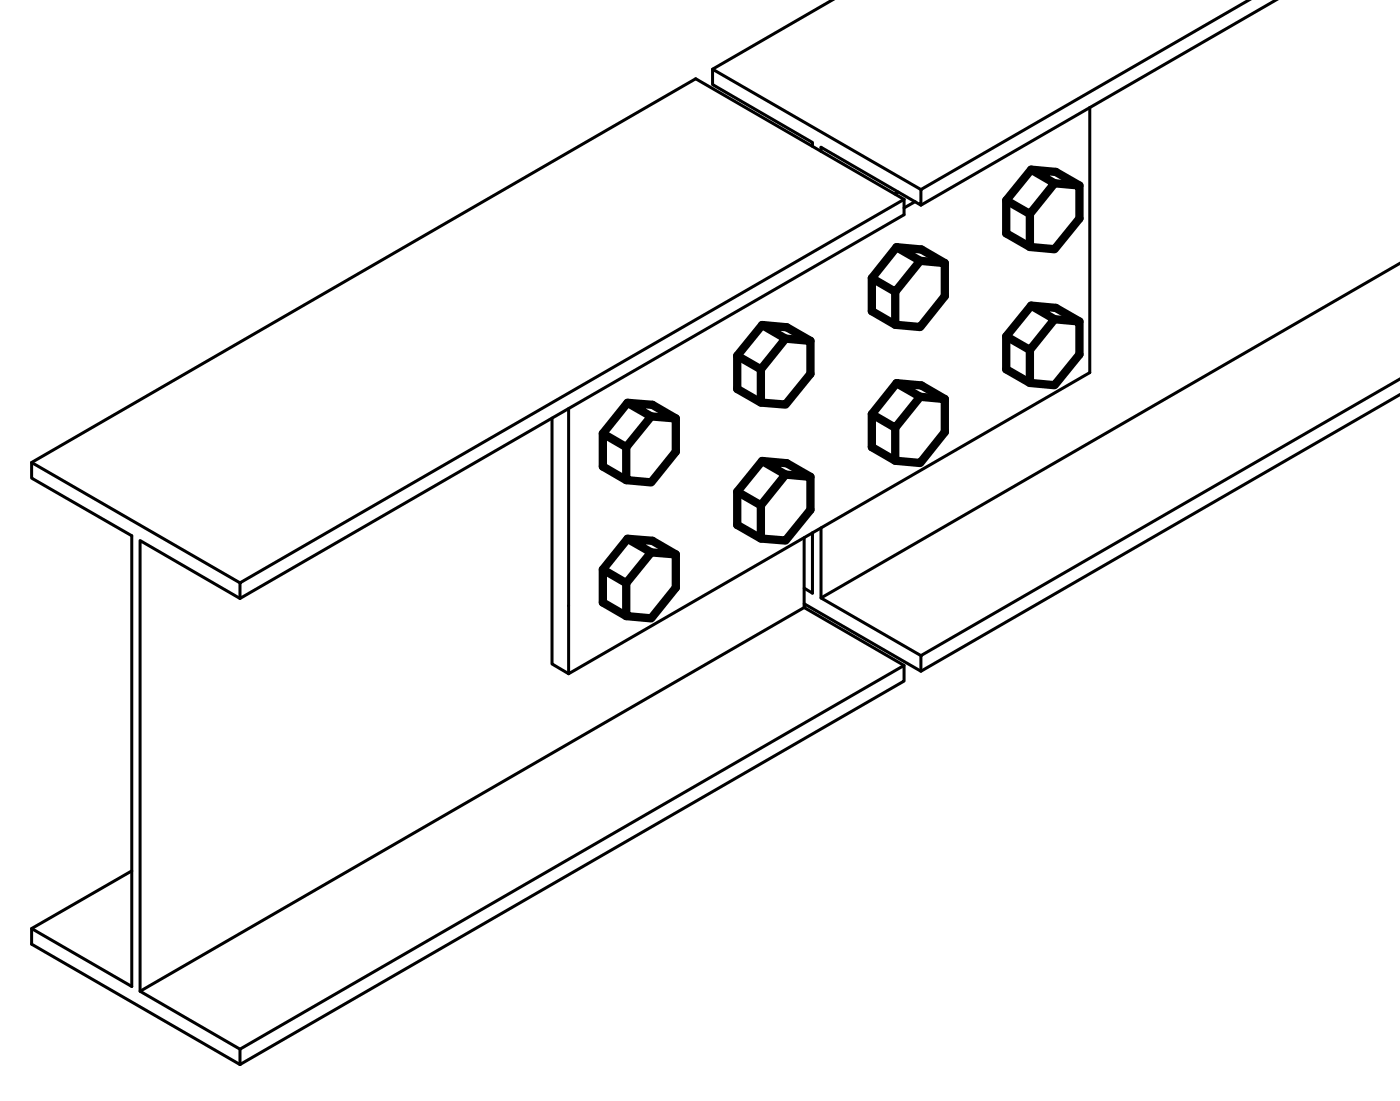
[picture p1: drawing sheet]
<svg xmlns="http://www.w3.org/2000/svg" width="118mm" height="93mm" viewBox="0 0 118 93" stroke-linecap="round" stroke-linejoin="round" font-family="sans-serif">
<!-- layer: Beams -->
<g fill="none" stroke="#000" stroke-width=".25">
<path d="M70.1 -.1l-10.2 5.9M105.1 -.1l-27.6 16v1.3l-8.4-4.8v.3M107.4 -.1l-29.9 17.3M68.3 12.3v-.3l-8.4-4.9v-1.3l17.6 10.1M75.6 16.1l-.3 .2M76 16.8l-17.5-10.2-55.8 32.3v1.3l8.4 4.8v37.9l-8.4-4.8M77 17l-1 .5M91.7 9v22.3l-43.9 25.3v-22.3M2.7 38.9l17.5 10.1M46.4 35.2v20.6l1.4 .8M117.8 33.1l-40.3 23.3-9.9-5.6M117.8 31.8l-40.3 23.3v1.3"/>
<path d="M117.8 22.1l-48.7 28.2M20.2 50.3l-8.4-4.9v37.9M20.2 49l55.8-32.2v1.3l-55.8 32.2zM67.6 51.1l-55.8 32.2 8.4 4.9M67.6 45.2v5.9l8.4 4.8M68.3 44.8v5.1l-.7-.5M69.1 44.4v5.9l8.4 4.8M11.1 73.2l-8.4 4.9v1.3l17.5 10.1M20.2 88.2l55.8-32.3v1.4l-55.8 32.2z"/>
</g>
<g fill="none" stroke="#000" stroke-width=".7">
<path d="M86.7 14.3l-2.1 2.5v2.8l2 1.2M88.7 15.4l2.1 .2v2.8l-2.1 2.6-2.1-.2v-2.8M90.8 15.6l-2-1.1-2.1-.2 2 1.1-2.1 2.6-2-1.2M52.8 33.9l-2.1 2.5v2.8l2 1.2M54.8 35l2 .2v2.8l-2 2.6-2.1-.2v-2.8M56.8 35.2l-1.9-1.2-2.1-.1 2 1.1-2.1 2.6-2-1.2M64.1 27.3l-2.1 2.6v2.8l2 1.1M64.1 38.8l-2.1 2.5v2.8l2 1.2M66.1 28.5l2.1 .2v2.7l-2.1 2.6-2.1-.2v-2.8M66.1 39.9l2.1 .2v2.8l-2.1 2.5-2.1-.1v-2.8M68.2 28.7l-2-1.2-2.1-.2 2 1.2-2.1 2.5-2-1.1M75.4 20.8l-2.1 2.6v2.8l2 1.1"/>
<path d="M75.4 32.2l-2.1 2.6v2.8l2 1.1M77.4 21.9l2.1 .2v2.8l-2.1 2.6-2.1-.2v-2.8M77.4 33.4l2.1 .1v2.8l-2.1 2.6-2.1-.2v-2.7M79.5 22.1l-2-1.1-2.1-.2 2 1.1-2.1 2.6-2-1.1M79.5 33.5l-2-1.1-2.1-.2 2 1.2-2.1 2.6-2-1.2M86.7 25.7l-2.1 2.6v2.7l2 1.2M88.7 26.8l2.1 .2v2.8l-2.1 2.6-2.1-.2v-2.8M90.8 27l-2-1.1-2.1-.2 2 1.1-2.1 2.6-2-1.1M52.8 45.3l-2.1 2.6v2.7l2 1.2M54.8 46.4l2 .2v2.8l-2 2.6-2.1-.2v-2.8M56.8 46.6l-1.9-1.1-2.1-.2 2 1.1-2.1 2.6-2-1.1M68.2 40.1l-2-1.2-2.1-.1 2 1.1-2.1 2.6-2-1.2"/>
</g>
</svg>
